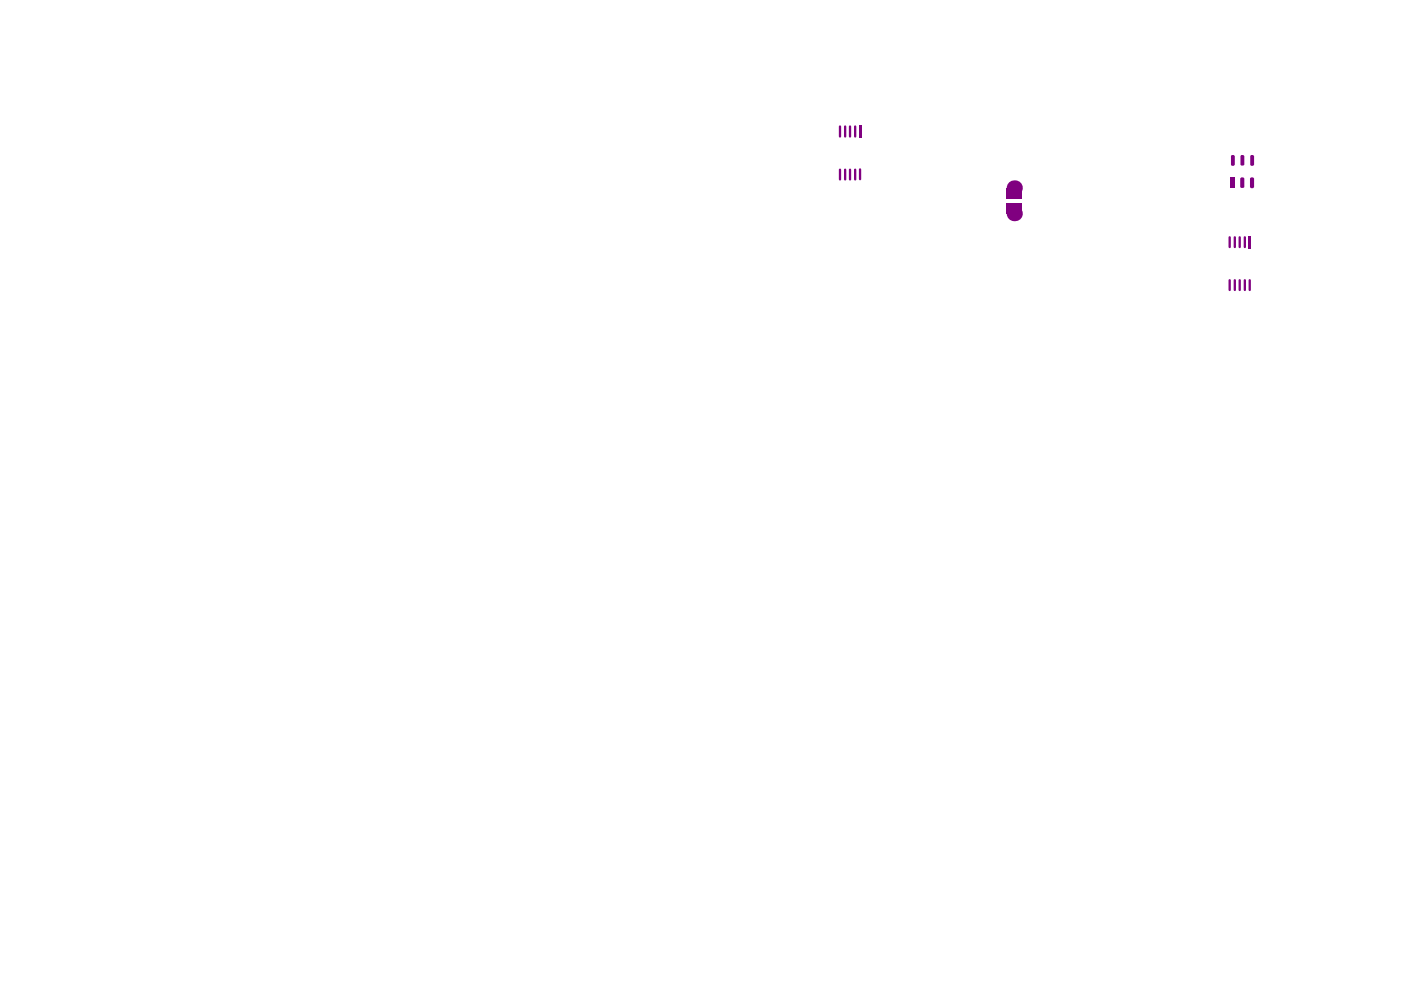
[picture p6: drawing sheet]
<svg xmlns="http://www.w3.org/2000/svg" width="289mm" height="203mm" viewBox="0 0 289 203" stroke-linecap="round" stroke-linejoin="round" font-family="sans-serif">
<path d="M173.2 26.1v2.1M173.2 35v2M174.3 26.1v2.1M174.3 35v2M176.4 35v2M177.4 35v2" fill="none" stroke="#800080" stroke-width=".48"/>
<path d="M177.2 25.9h.5v2.5h-.5z" fill-rule="evenodd" fill="#800080"/>
<path d="M176.4 26.1v2.1M253.6 49v2M253.6 57.8v2M254.7 49v2M254.7 57.8v2" fill="none" stroke="#800080" stroke-width=".48"/>
<g fill="#800080">
<path d="M253.8 36.6h.9v2.2h-.9z" fill-rule="evenodd"/>
<path d="M254 32h.4l.3 .2v1.8l-.3 .2h-.4l-.1-.2v-1.8z" fill-rule="evenodd"/>
</g>
<path d="M256.7 49v2M256.7 57.8v2M257.7 57.8v2" fill="none" stroke="#800080" stroke-width=".48"/>
<path d="M257.8 48.7v2.5" fill="none" stroke="#800080" stroke-width=".42"/>
<g fill="#800080">
<path d="M258 36.6h.4l.2 .2v1.8l-.2 .2h-.4l-.2-.2v-1.8z" fill-rule="evenodd"/>
<path d="M258 32h.4l.2 .2v1.8l-.2 .2h-.4l-.2-.2v-1.8z" fill-rule="evenodd"/>
<path d="M207.6 42h3.2v2.1h-3.2z" fill-rule="evenodd"/>
</g>
<circle cx="209.2" cy="38.8" r="1.56" fill="#800080"/>
<path d="M175.3 26.1v2.1M175.3 35v2" fill="none" stroke="#800080" stroke-width=".48"/>
<path d="M207.6 38.8h3.2v2.1h-3.2z" fill-rule="evenodd" fill="#800080"/>
<circle cx="209.2" cy="44.1" r="1.56" fill="#800080"/>
<path d="M255.7 49v2M255.7 57.8v2" fill="none" stroke="#800080" stroke-width=".48"/>
<g fill="#800080">
<path d="M256 36.6h.4l.2 .2v1.8l-.2 .2-.6-.2v-1.8z" fill-rule="evenodd"/>
<path d="M256 32h.4l.2 .2v1.8l-.2 .2h-.4l-.2-.2v-1.8z" fill-rule="evenodd"/>
</g>
</svg>
